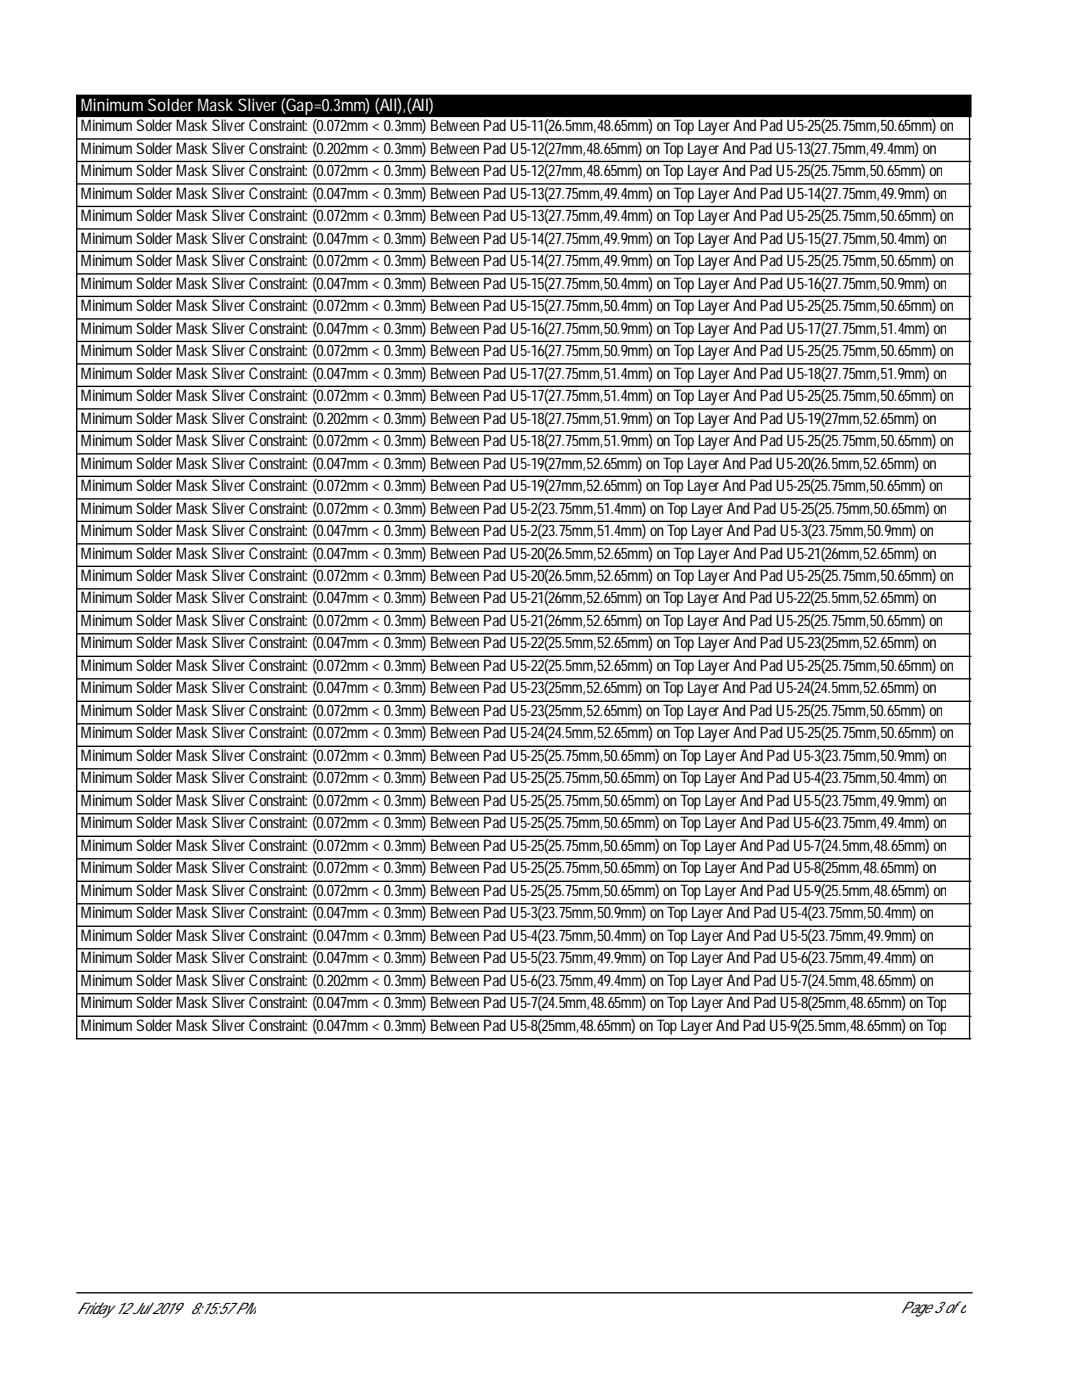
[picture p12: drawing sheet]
<svg xmlns="http://www.w3.org/2000/svg" width="216mm" height="279mm" viewBox="0 0 216 279" stroke-linecap="round" stroke-linejoin="round" font-family="sans-serif">
<defs><g id="words">
<text font-size="3.4" fill="#fff" x="16.1" y="22.2">Minimum SolderMask Sliver(Gap=0.3mm) (All),(All)</text>
<g font-size="3.2">
<text x="16.1" y="26.2">MinimumSolderMaskSliverConstraint: (0.072mm&lt; 0.3mm) BetweenPadU5-11(26.5mm,48.65mm) onTopLayerAndPadU5-25(25.75mm,50.65mm) on</text>
<text x="16.1" y="30.7">MinimumSolderMaskSliverConstraint: (0.202mm&lt; 0.3mm) BetweenPadU5-12(27mm,48.65mm) onTopLayerAndPadU5-13(27.75mm,49.4mm) on</text>
<text x="16.1" y="35.1">MinimumSolderMaskSliverConstraint: (0.072mm&lt; 0.3mm) BetweenPadU5-12(27mm,48.65mm) onTopLayerAndPadU5-25(25.75mm,50.65mm) on</text>
<text x="16.1" y="39.6">MinimumSolderMaskSliverConstraint: (0.047mm&lt; 0.3mm) BetweenPadU5-13(27.75mm,49.4mm) onTopLayerAndPadU5-14(27.75mm,49.9mm) on</text>
<text x="16.1" y="44.1">MinimumSolderMaskSliverConstraint: (0.072mm&lt; 0.3mm) BetweenPadU5-13(27.75mm,49.4mm) onTopLayerAndPadU5-25(25.75mm,50.65mm) on</text>
<text x="16.1" y="48.6">MinimumSolderMaskSliverConstraint: (0.047mm&lt; 0.3mm) BetweenPadU5-14(27.75mm,49.9mm) onTopLayerAndPadU5-15(27.75mm,50.4mm) on</text>
<text x="16.1" y="53.1">MinimumSolderMaskSliverConstraint: (0.072mm&lt; 0.3mm) BetweenPadU5-14(27.75mm,49.9mm) onTopLayerAndPadU5-25(25.75mm,50.65mm) on</text>
<text x="16.1" y="57.6">MinimumSolderMaskSliverConstraint: (0.047mm&lt; 0.3mm) BetweenPadU5-15(27.75mm,50.4mm) onTopLayerAndPadU5-16(27.75mm,50.9mm) on</text>
<text x="16.1" y="62.1">MinimumSolderMaskSliverConstraint: (0.072mm&lt; 0.3mm) BetweenPadU5-15(27.75mm,50.4mm) onTopLayerAndPadU5-25(25.75mm,50.65mm) on</text>
<text x="16.1" y="66.6">MinimumSolderMaskSliverConstraint: (0.047mm&lt; 0.3mm) BetweenPadU5-16(27.75mm,50.9mm) onTopLayerAndPadU5-17(27.75mm,51.4mm) on</text>
<text x="16.1" y="71.1">MinimumSolderMaskSliverConstraint: (0.072mm&lt; 0.3mm) BetweenPadU5-16(27.75mm,50.9mm) onTopLayerAndPadU5-25(25.75mm,50.65mm) on</text>
<text x="16.1" y="75.5">MinimumSolderMaskSliverConstraint: (0.047mm&lt; 0.3mm) BetweenPadU5-17(27.75mm,51.4mm) onTopLayerAndPadU5-18(27.75mm,51.9mm) on</text>
<text x="16.1" y="80">MinimumSolderMaskSliverConstraint: (0.072mm&lt; 0.3mm) BetweenPadU5-17(27.75mm,51.4mm) onTopLayerAndPadU5-25(25.75mm,50.65mm) on</text>
<text x="16.1" y="84.5">MinimumSolderMaskSliverConstraint: (0.202mm&lt; 0.3mm) BetweenPadU5-18(27.75mm,51.9mm) onTopLayerAndPadU5-19(27mm,52.65mm) on</text>
<text x="16.1" y="89">MinimumSolderMaskSliverConstraint: (0.072mm&lt; 0.3mm) BetweenPadU5-18(27.75mm,51.9mm) onTopLayerAndPadU5-25(25.75mm,50.65mm) on</text>
<text x="16.1" y="93.5">MinimumSolderMaskSliverConstraint: (0.047mm&lt; 0.3mm) BetweenPadU5-19(27mm,52.65mm) onTopLayerAndPadU5-20(26.5mm,52.65mm) on</text>
<text x="16.1" y="98">MinimumSolderMaskSliverConstraint: (0.072mm&lt; 0.3mm) BetweenPadU5-19(27mm,52.65mm) onTopLayerAndPadU5-25(25.75mm,50.65mm) on</text>
<text x="16.1" y="102.5">MinimumSolderMaskSliverConstraint: (0.072mm&lt; 0.3mm) BetweenPadU5-2(23.75mm,51.4mm) onTopLayerAndPadU5-25(25.75mm,50.65mm) on</text>
<text x="16.1" y="107">MinimumSolderMaskSliverConstraint: (0.047mm&lt; 0.3mm) BetweenPadU5-2(23.75mm,51.4mm) onTopLayerAndPadU5-3(23.75mm,50.9mm) on</text>
<text x="16.1" y="111.5">MinimumSolderMaskSliverConstraint: (0.047mm&lt; 0.3mm) BetweenPadU5-20(26.5mm,52.65mm) onTopLayerAndPadU5-21(26mm,52.65mm) on</text>
<text x="16.1" y="116">MinimumSolderMaskSliverConstraint: (0.072mm&lt; 0.3mm) BetweenPadU5-20(26.5mm,52.65mm) onTopLayerAndPadU5-25(25.75mm,50.65mm) on</text>
<text x="16.1" y="120.4">MinimumSolderMaskSliverConstraint: (0.047mm&lt; 0.3mm) BetweenPadU5-21(26mm,52.65mm) onTopLayerAndPadU5-22(25.5mm,52.65mm) on</text>
<text x="16.1" y="124.9">MinimumSolderMaskSliverConstraint: (0.072mm&lt; 0.3mm) BetweenPadU5-21(26mm,52.65mm) onTopLayerAndPadU5-25(25.75mm,50.65mm) on</text>
<text x="16.1" y="129.4">MinimumSolderMaskSliverConstraint: (0.047mm&lt; 0.3mm) BetweenPadU5-22(25.5mm,52.65mm) onTopLayerAndPadU5-23(25mm,52.65mm) on</text>
<text x="16.1" y="133.9">MinimumSolderMaskSliverConstraint: (0.072mm&lt; 0.3mm) BetweenPadU5-22(25.5mm,52.65mm) onTopLayerAndPadU5-25(25.75mm,50.65mm) on</text>
<text x="16.1" y="138.4">MinimumSolderMaskSliverConstraint: (0.047mm&lt; 0.3mm) BetweenPadU5-23(25mm,52.65mm) onTopLayerAndPadU5-24(24.5mm,52.65mm) on</text>
<text x="16.1" y="142.9">MinimumSolderMaskSliverConstraint: (0.072mm&lt; 0.3mm) BetweenPadU5-23(25mm,52.65mm) onTopLayerAndPadU5-25(25.75mm,50.65mm) on</text>
<text x="16.1" y="147.4">MinimumSolderMaskSliverConstraint: (0.072mm&lt; 0.3mm) BetweenPadU5-24(24.5mm,52.65mm) onTopLayerAndPadU5-25(25.75mm,50.65mm) on</text>
<text x="16.1" y="151.9">MinimumSolderMaskSliverConstraint: (0.072mm&lt; 0.3mm) BetweenPadU5-25(25.75mm,50.65mm) onTopLayerAndPadU5-3(23.75mm,50.9mm) on</text>
<text x="16.1" y="156.4">MinimumSolderMaskSliverConstraint: (0.072mm&lt; 0.3mm) BetweenPadU5-25(25.75mm,50.65mm) onTopLayerAndPadU5-4(23.75mm,50.4mm) on</text>
<text x="16.1" y="160.8">MinimumSolderMaskSliverConstraint: (0.072mm&lt; 0.3mm) BetweenPadU5-25(25.75mm,50.65mm) onTopLayerAndPadU5-5(23.75mm,49.9mm) on</text>
<text x="16.1" y="165.3">MinimumSolderMaskSliverConstraint: (0.072mm&lt; 0.3mm) BetweenPadU5-25(25.75mm,50.65mm) onTopLayerAndPadU5-6(23.75mm,49.4mm) on</text>
<text x="16.1" y="169.8">MinimumSolderMaskSliverConstraint: (0.072mm&lt; 0.3mm) BetweenPadU5-25(25.75mm,50.65mm) onTopLayerAndPadU5-7(24.5mm,48.65mm) on</text>
<text x="16.1" y="174.3">MinimumSolderMaskSliverConstraint: (0.072mm&lt; 0.3mm) BetweenPadU5-25(25.75mm,50.65mm) onTopLayerAndPadU5-8(25mm,48.65mm) on</text>
<text x="16.1" y="178.8">MinimumSolderMaskSliverConstraint: (0.072mm&lt; 0.3mm) BetweenPadU5-25(25.75mm,50.65mm) onTopLayerAndPadU5-9(25.5mm,48.65mm) on</text>
<text x="16.1" y="183.3">MinimumSolderMaskSliverConstraint: (0.047mm&lt; 0.3mm) BetweenPadU5-3(23.75mm,50.9mm) onTopLayerAndPadU5-4(23.75mm,50.4mm) on</text>
<text x="16.1" y="187.8">MinimumSolderMaskSliverConstraint: (0.047mm&lt; 0.3mm) BetweenPadU5-4(23.75mm,50.4mm) onTopLayerAndPadU5-5(23.75mm,49.9mm) on</text>
<text x="16.1" y="192.3">MinimumSolderMaskSliverConstraint: (0.047mm&lt; 0.3mm) BetweenPadU5-5(23.75mm,49.9mm) onTopLayerAndPadU5-6(23.75mm,49.4mm) on</text>
<text x="16.1" y="196.8">MinimumSolderMaskSliverConstraint: (0.202mm&lt; 0.3mm) BetweenPadU5-6(23.75mm,49.4mm) onTopLayerAndPadU5-7(24.5mm,48.65mm) on</text>
<text x="16.1" y="201.2">MinimumSolderMaskSliverConstraint: (0.047mm&lt; 0.3mm) BetweenPadU5-7(24.5mm,48.65mm) onTopLayerAndPadU5-8(25mm,48.65mm) onTop</text>
<text x="16.1" y="205.7">MinimumSolderMaskSliverConstraint: (0.047mm&lt; 0.3mm) BetweenPadU5-8(25mm,48.65mm) onTopLayerAndPadU5-9(25.5mm,48.65mm) onTop</text>
<text x="15.3" y="262.2">Friday12Jul 2019</text>
<text x="38" y="262.2">8:15:57PM</text>
<text x="179.7" y="262">Page3of6</text>
</g>
</g></defs>
<path d="M15.3 19h178.4v4.2h-178.4z" fill="#000" stroke="#000" stroke-width=".26"/>
<g fill="none" stroke="#000" stroke-width=".26">
<path d="M15.3 27.7h178.4M15.3 23.2v184.1h178.4M15.3 32.2h178.4M15.3 36.7h178.4M193.5 23.2v184.1M15.3 41.2h178.4M15.3 45.7h178.4M15.3 50.2h178.4M15.3 54.7h178.4M15.3 59.2h178.4M15.3 63.6h178.4M15.3 68.1h178.4"/>
<path d="M15.3 72.6h178.4M15.3 77.1h178.4M15.3 81.6h178.4M15.3 86.1h178.4M15.3 90.6h178.4M15.3 95.1h178.4M15.3 99.6h178.4M15.3 104.1h178.4M15.3 108.5h178.4M15.3 113h178.4M15.3 117.5h178.4M15.3 122h178.4"/>
<path d="M15.3 126.5h178.4M15.3 131h178.4M15.3 135.5h178.4M15.3 140h178.4M15.3 144.5h178.4M15.3 148.9h178.4M15.3 153.4h178.4M15.3 157.9h178.4M15.3 162.4h178.4M15.3 166.9h178.4M15.3 171.4h178.4M15.3 175.9h178.4"/>
<path d="M15.3 180.4h178.4M15.3 184.9h178.4M15.3 189.3h178.4M15.3 193.8h178.4M15.3 198.3h178.4M15.3 202.8h178.4M15.3 258h178.7"/>
</g>
<use href="#words"/>
</svg>
